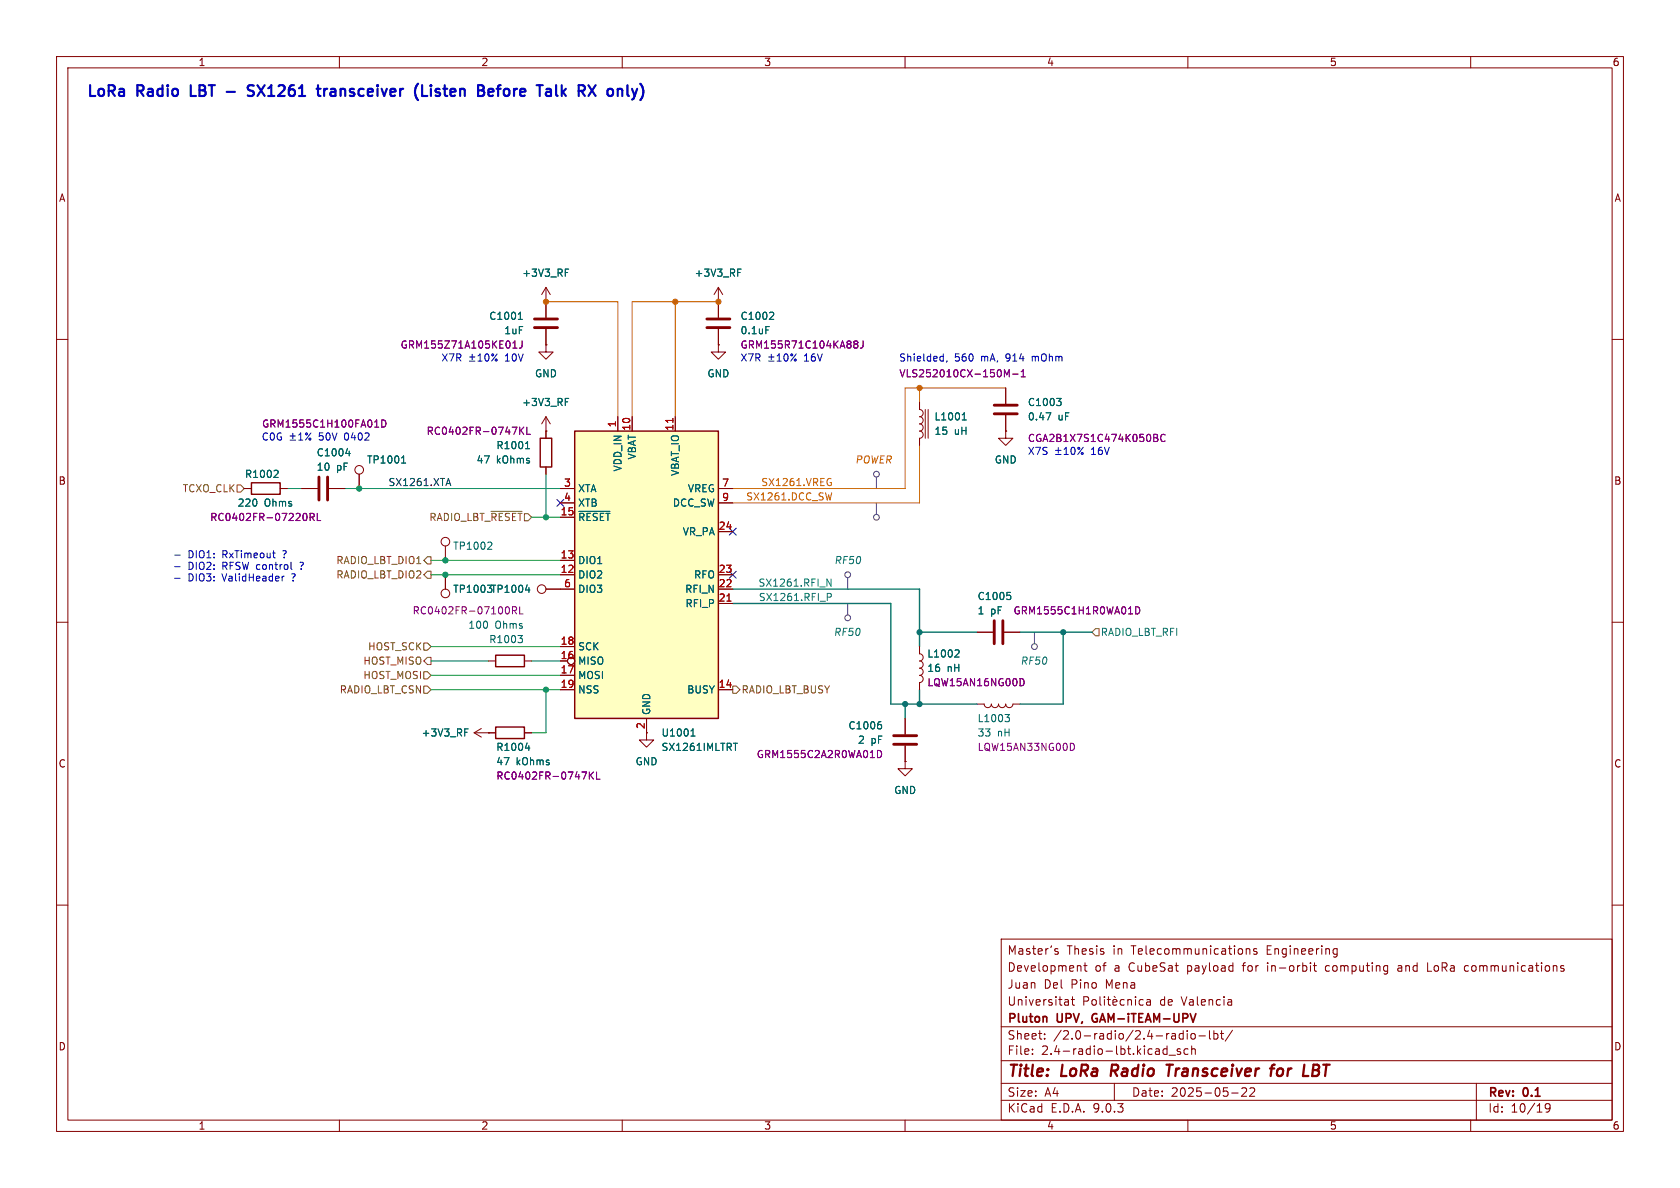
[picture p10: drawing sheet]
<svg xmlns="http://www.w3.org/2000/svg" width="297mm" height="210mm" viewBox="0 0 297 210" stroke-linecap="round" stroke-linejoin="round" font-family="sans-serif">
<defs><g id="words">
<g font-size="2.8" fill="#840000">
<text x="178" y="190.9">Title:</text>
<text x="187.7" y="190.9">LoRa</text>
<text x="197.2" y="190.9">Radio</text>
<text x="207.9" y="190.9">Transceiver</text>
<text x="227.1" y="190.9">for</text>
<text x="233.6" y="190.9">LBT</text>
</g>
<g font-size="2.7" fill="#0000c2">
<text x="15.2" y="18">LoRa</text>
<text x="24.3" y="18">Radio</text>
<text x="34.5" y="18">LBT</text>
<text x="46.2" y="18">SX1261</text>
<text x="59.3" y="18">transceiver</text>
<text x="77.2" y="18">(Listen</text>
<text x="89.2" y="18">Before</text>
<text x="100.5" y="18">Talk</text>
<text x="108.5" y="18">RX</text>
</g>
<g font-size="2.1" fill="#840000">
<text x="178" y="172">Development</text>
<text x="188.6" y="169">Thesis</text>
<text x="193.5" y="172">of</text>
<text x="196.8" y="169">in</text>
<text x="197" y="172">a</text>
<text x="199.7" y="172">CubeSat</text>
<text x="200.2" y="169">Telecommunications</text>
<text x="210.1" y="172">payload</text>
<text x="220.1" y="172">for</text>
<text x="224.2" y="169">Engineering</text>
<text x="224.6" y="172">in-orbit</text>
<text x="235" y="172">computing</text>
<text x="248" y="172">and</text>
<text x="253.3" y="172">LoRa</text>
<text x="260.1" y="172">communications</text>
<text x="178" y="178">Universitat</text>
<text x="178" y="175">Juan</text>
<text x="184.5" y="175">Del</text>
<text x="189.4" y="175">Pino</text>
<text x="195.6" y="175">Mena</text>
<text x="205.1" y="178">de</text>
<text x="209" y="178">Valencia</text>
<text x="178" y="184">Sheet:</text>
<text x="178" y="181.2">Pluton</text>
<text x="186.2" y="184">/2.0-radio/2.4-radio-lbt/</text>
<text x="187" y="181.2">UPV,</text>
<text x="193.8" y="181.2">GAM-iTEAM-UPV</text>
<text x="178" y="186.7">File:</text>
<text x="184.1" y="186.7">2.4-radio-lbt.kicad_sch</text>
<text x="178" y="196.9">KiCad</text>
<text x="178" y="194.1">Size:</text>
<text x="184.7" y="194.1">A4</text>
<text x="185.7" y="196.9">E.D.A.</text>
<text x="193.3" y="196.9">9.0.3</text>
<text x="200" y="194.1">Date:</text>
<text x="207" y="194.1">2025-05-22</text>
<text x="263" y="194.3">Rev:</text>
<text x="263" y="196.9">Id:</text>
<text x="267.1" y="196.9">10/19</text>
<text x="269.4" y="194.3">0.1</text>
</g>
<g font-size="1.8" fill="#840000">
<text x="35" y="11.9">1</text>
<text x="85" y="11.9">2</text>
<text x="135" y="11.9">3</text>
<text x="185" y="11.9">4</text>
<text x="235" y="11.9">5</text>
<text x="285" y="11.9">6</text>
<text x="10.3" y="35.9">A</text>
<text x="285.3" y="35.9">A</text>
<text x="10.3" y="85.9">B</text>
<text x="285.3" y="85.9">B</text>
<text x="114" y="129" transform="rotate(-90 114 129)">2</text>
<text x="10.3" y="135.9">C</text>
<text x="285.3" y="135.9">C</text>
<text x="10.3" y="185.9">D</text>
<text x="285.3" y="185.9">D</text>
<text x="35" y="199.9">1</text>
<text x="85" y="199.9">2</text>
<text x="135" y="199.9">3</text>
<text x="185" y="199.9">4</text>
<text x="235" y="199.9">5</text>
<text x="285" y="199.9">6</text>
</g>
<g font-size="1.8" fill="#006464">
<text x="92.2" y="49.1">+3V3_RF</text>
<text x="122.7" y="49.1">+3V3_RF</text>
<text x="86.4" y="56.7">C1001</text>
<text x="89" y="59.3">1uF</text>
<text x="130.8" y="56.7">C1002</text>
<text x="130.8" y="59.3">0.1uF</text>
<text x="92.2" y="72">+3V3_RF</text>
<text x="94.5" y="66.9">GND</text>
<text x="125" y="66.9">GND</text>
<text x="181.6" y="72">C1003</text>
<text x="165.1" y="74.5">L1001</text>
<text x="165.1" y="77.1">15</text>
<text x="168.7" y="77.1">uH</text>
<text x="181.6" y="74.5">0.47</text>
<text x="187" y="74.5">uF</text>
<text x="55.9" y="80.9">C1004</text>
<text x="55.9" y="83.4">10</text>
<text x="59.5" y="83.4">pF</text>
<text x="64.8" y="82.1">TP1001</text>
<text x="84.2" y="82.1">47</text>
<text x="87.7" y="79.6">R1001</text>
<text x="87.7" y="82.1">kOhms</text>
<text x="110.1" y="83.4" transform="rotate(-90 110.1 83.4)">VDD_IN</text>
<text x="112.6" y="81.3" transform="rotate(-90 112.6 81.3)">VBAT</text>
<text x="175.8" y="82.1">GND</text>
<text x="41.9" y="89.8">220</text>
<text x="43.2" y="84.7">R1002</text>
<text x="46.7" y="89.8">Ohms</text>
<text x="102.1" y="87.2">XTA</text>
<text x="102.1" y="89.8">XTB</text>
<text x="118.9" y="89.8">DCC_SW</text>
<text x="120.2" y="84.2" transform="rotate(-90 120.2 84.2)">VBAT_IO</text>
<text x="121.5" y="87.2">VREG</text>
<text x="102.1" y="92.3">~{RESET}</text>
<text x="120.6" y="94.8">VR_PA</text>
<text x="80" y="97.4">TP1002</text>
<text x="102.1" y="99.9">DIO1</text>
<text x="80" y="105">TP1003 TP1004</text>
<text x="102.1" y="102.5">DIO2</text>
<text x="102.1" y="105">DIO3</text>
<text x="121" y="105">RFI_N</text>
<text x="121.1" y="107.5">RFI_P</text>
<text x="122.6" y="102.5">RFO</text>
<text x="172.7" y="106.3">C1005</text>
<text x="82.7" y="111.4">100</text>
<text x="86.4" y="113.9">R1003</text>
<text x="87.5" y="111.4">Ohms</text>
<text x="172.7" y="108.8">1</text>
<text x="175.1" y="108.8">pF</text>
<text x="102.1" y="115.2">SCK</text>
<text x="102.1" y="117.7">MISO</text>
<text x="163.8" y="116.4">L1002</text>
<text x="163.8" y="119">16</text>
<text x="167.4" y="119">nH</text>
<text x="102.1" y="120.2">MOSI</text>
<text x="102.1" y="122.8">NSS</text>
<text x="121.4" y="122.8">BUSY</text>
<text x="74.4" y="130.4">+3V3_RF</text>
<text x="115.2" y="126.5" transform="rotate(-90 115.2 126.5)">GND</text>
<text x="116.8" y="130.4">U1001</text>
<text x="149.9" y="129.1">C1006</text>
<text x="151.6" y="131.7">2</text>
<text x="154" y="131.7">pF</text>
<text x="172.7" y="127.9">L1003</text>
<text x="172.7" y="130.4">33</text>
<text x="176.3" y="130.4">nH</text>
<text x="87.6" y="132.9">R1004</text>
<text x="87.6" y="135.5">47</text>
<text x="91.2" y="135.5">kOhms</text>
<text x="112.3" y="135.5">GND</text>
<text x="116.8" y="132.9">SX1261IMLTRT</text>
<text x="158" y="140.6">GND</text>
</g>
<g font-size="1.8" fill="#840084">
<text x="70.7" y="61.8">GRM155Z71A105KE01J</text>
<text x="130.8" y="61.8">GRM155R71C104KA88J</text>
<text x="158.9" y="66.9">VLS252010CX-150M-1</text>
<text x="46.2" y="75.8">GRM1555C1H100FA01D</text>
<text x="75.3" y="77.1">RC0402FR-0747KL</text>
<text x="181.6" y="78.3">CGA2B1X7S1C474K050BC</text>
<text x="37.1" y="92.3">RC0402FR-07220RL</text>
<text x="72.8" y="108.8">RC0402FR-07100RL</text>
<text x="179.1" y="108.8">GRM1555C1H1R0WA01D</text>
<text x="163.8" y="121.5">LQW15AN16NG00D</text>
<text x="133.7" y="134.2">GRM1555C2A2R0WA01D</text>
<text x="172.7" y="132.9">LQW15AN33NG00D</text>
<text x="87.6" y="138">RC0402FR-0747KL</text>
</g>
<g font-size="1.8" fill="#0000c2">
<text x="77.9" y="64.1">X7R</text>
<text x="89.4" y="64.1">10V</text>
<text x="130.8" y="64.1">X7R</text>
<text x="142.3" y="64.1">16V</text>
<text x="158.9" y="64.1">Shielded,</text>
<text x="168.7" y="64.1">560</text>
<text x="173.5" y="64.1">mA,</text>
<text x="178.1" y="64.1">914</text>
<text x="182.9" y="64.1">mOhm</text>
<text x="46.2" y="78.1">C0G</text>
<text x="56.5" y="78.1">50V</text>
<text x="61.2" y="78.1">0402</text>
<text x="181.6" y="80.6">X7S</text>
<text x="193" y="80.6">16V</text>
<text x="33.2" y="98.9">DIO1:</text>
<text x="33.2" y="100.9">DIO2:</text>
<text x="39.4" y="98.9">RxTimeout</text>
<text x="39.4" y="100.9">RFSW control</text>
<text x="50.3" y="98.9">?</text>
<text x="53.5" y="100.9">?</text>
<text x="33.2" y="103">DIO3:</text>
<text x="39.4" y="103">ValidHeader</text>
<text x="51.8" y="103">?</text>
</g>
<g font-size="1.8" fill="#a90000">
<text x="109" y="75.6" transform="rotate(-90 109 75.6)">1</text>
<text x="111.5" y="76.2" transform="rotate(-90 111.5 76.2)">10</text>
<text x="119.1" y="76.2" transform="rotate(-90 119.1 76.2)">11</text>
<text x="99.6" y="86.1">3</text>
<text x="99.6" y="88.6">4</text>
<text x="127.6" y="86.1">7</text>
<text x="127.6" y="88.6">9</text>
<text x="99" y="91.2">15</text>
<text x="127" y="93.7">24</text>
<text x="99" y="98.8">13</text>
<text x="99" y="101.3">12</text>
<text x="127" y="101.3">23</text>
<text x="99.6" y="103.9">6</text>
<text x="127" y="103.9">22</text>
<text x="127" y="106.4">21</text>
<text x="99" y="114">18</text>
<text x="99" y="116.6">16</text>
<text x="99" y="119.1">17</text>
<text x="99" y="121.7">19</text>
<text x="127" y="121.7">14</text>
</g>
<g font-size="1.8" fill="#c60">
<text x="151.1" y="82.1">POWER</text>
<text x="131.8" y="88.6">SX1261.DCC_SW</text>
<text x="134.5" y="86">SX1261.VREG</text>
</g>
<g font-size="1.8" fill="#725600">
<text x="32.2" y="87.2">TCXO_CLK</text>
<text x="75.8" y="92.3">RADIO_LBT_~{RESET}</text>
<text x="59.4" y="99.9">RADIO_LBT_DIO1</text>
<text x="59.4" y="102.5">RADIO_LBT_DIO2</text>
<text x="64.1" y="117.7">HOST_MISO</text>
<text x="65" y="115.2">HOST_SCK</text>
<text x="60" y="122.8">RADIO_LBT_CSN</text>
<text x="64.1" y="120.2">HOST_MOSI</text>
<text x="131" y="122.8">RADIO_LBT_BUSY</text>
</g>
<text font-size="1.8" fill="#0f0f0f" x="68.6" y="86">SX1261.XTA</text>
<g font-size="1.8" fill="#008484">
<text x="147.4" y="99.9">RF50</text>
<text x="134" y="103.8">SX1261.RFI_N</text>
<text x="134.1" y="106.3">SX1261.RFI_P</text>
<text x="147.3" y="112.6">RF50</text>
<text x="194.5" y="112.6">RADIO_LBT_RFI</text>
<text x="180.3" y="117.7">RF50</text>
</g>
</g></defs>
<g fill="none" stroke="#840000" stroke-width=".18">
<path d="M10 10h277v190h-277zM12 12h273v186h-273zM60 10v2M110 10v2M160 10v2M210 10v2M260 10v2M96.5 53.3h.1M96.5 50.8v5.3M96.5 58.2v2.8M96.5 50.8l-.7 1.3M96.5 50.8l.8 1.3"/>
<path d="M10 60h2M96.5 76.2h.1M96.5 61v1.2h1.3l-1.3 1.3-1.3-1.3h1.3M96.5 61h.1M96.5 73.7v3.8M96.5 73.7l-.7 1.2M96.5 73.7l.8 1.2M127 61v1.2h1.3l-1.3 1.3-1.3-1.3h1.3M127 61h.1M162.6 71.1v1.3a.64 .64 0 0 1 .6 .6 .64 .64 0 0 1-.6 .7 .64 .64 0 0 1 .6 .6 .64 .64 0 0 1-.6 .6M162.6 74.9a.64 .64 0 0 1 .6 .7 .64 .64 0 0 1-.6 .6 .64 .64 0 0 1 .6 .6 .64 .64 0 0 1-.6 .7v1.2M163.6 72.4v5.1"/>
<path d="M164.1 72.4v5.1M177.8 76.2v1.3h1.3l-1.3 1.2-1.3-1.2h1.3M177.8 76.2h.1M177.8 68.6v2.8M177.8 73.4v2.8M285 60h2M43.2 86.4h1.2M49.5 86.4h1.3M53.3 86.4h2.8M58.2 86.4h2.8M63.5 83.8v2.6M78.7 96.5v2.6"/>
<path d="M96.5 82.6v1.2M10 110h2M78.7 101.6v2.5M86.4 116.8h1.2M92.7 116.8h1.3M96.5 104.1h2.6M172.7 111.8h2.8M177.5 111.8h2.8M285 110h2M83.8 129.5l1.3 .8M83.8 129.5h3.8M85.1 128.8l-1.3 .7"/>
<path d="M86.4 129.5h.1M92.7 129.5h1.3M160 134.6v1.3h1.3l-1.3 1.3-1.3-1.3h1.3M160 134.6h.1M160 127v2.8M160 131.8v2.8M10 160h2M177 166h108v32h-108zM178.5 168.7v-1.5l.5 1.1 .5-1.1v1.5M180.2 167.8h.5l.1 .9M180.8 168.1h-.5a.29 .29 0 0 0-.2 .3 .29 .29 0 0 0 .2 .3l.5-.1M182 167.8l-.3-.1-.2 .2v.2l.5 .2v.3h-.5"/>
<path d="M182.5 167.7h.6M182.7 167.2v1.3l.4 .2M183.5 168.2l.7-.1v-.3l-.5-.1-.2 .2 .1 .7h.6M184.9 167.7v1M185.3 167.7l-.3 .1-.1 .2M185.9 167.2l-.2 .3M187 167.8l-.3-.1-.2 .2v.2l.5 .2v.3h-.5M188.4 176.7h.3l.2 .2v.8M188.9 177.6l-.5 .1M188.9 177.1h-.5M189.4 176.7h.6M189.6 176.2v1.3l.4 .2"/>
<path d="M190.9 170.7l.2 .2v.8M191.6 170.7h.6M191.6 177l.7-.1 .2-.2-.1-.4-.2-.1h-.6v1.5M191.8 170.2v1.3l.4 .2M193.1 176.8l.2-.1 .4 .1 .1 .6-.1 .2-.4 .1-.2-.1zM194.5 176.2v1.3l.2 .2M195.2 176.2v.1M195.2 176.7v1M195.7 176.7h.6M196 176.2v1.3l.3 .2M196.7 177.2l.8-.1-.1-.3-.4-.1-.3 .2 .1 .7h.6M197 176.1l.2 .2"/>
<path d="M198.7 176.8l-.4-.1-.3 .3v.4l.2 .2h.5M199.4 176.8l.2-.1 .4 .1v.9M199.4 176.7v1M200.7 176.2v.1M200.7 176.7v1M202.1 176.8l-.4-.1-.3 .3v.4l.1 .2h.6M202.7 176.8h.6l.1 .9M203.4 177.1h-.5a.29 .29 0 0 0-.2 .3 .29 .29 0 0 0 .2 .3l.5-.1M217.7 176.8v.9M217.7 177.6l-.1 .1M217.7 177.1h-.1M220.3 167.8l.2-.1 .4 .1 .1 .9"/>
<path d="M220.3 167.7v1M222.2 167.8l-.4-.1-.2 .2 .1 .2 .5 .2v.3h-.6M231.7 170.2v.1M231.7 170.7v1M232.2 170.7h.5M232.4 170.2v1.3l.3 .2M234.4 170.8v.8M236 167.7l.4 .1M236.4 168.6l-.4 .1M236.4 167.7v1.2l-.2 .2-.3 .1M245.2 170.7l.1 .1M245.3 170.7l-.1 1.4"/>
<path d="M245.3 171.6l-.1 .1M247.6 170.7l-.4 .1M247.7 171.1h-.4a.29 .29 0 0 0-.2 .3 .29 .29 0 0 0 .2 .3h.4M252.4 170.2v1.5h.7M259 171.6l.5 .1M259.5 170.7l-.5 .1M276.5 170.8l-.4-.1-.2 .2 .1 .2 .5 .2v.3h-.6M285 160h2M60 198v2M110 198v2M160 198v2M177 194.5h108"/>
<path d="M177 191.5h108M177 187.5h108M177 181.5h108M182.5 186.3v.1M182.5 185.5v.1M184.7 183.6v.1M184.7 182.8v.1M197 191.5v3M205.7 186.3l.2 .1 .4-.1M206.3 184.9v1.5M206.3 185.5l-.4-.1-.2 .1M206.7 186.5h1.1"/>
<path d="M208.7 185.5l-.4-.1-.2 .2 .1 .2 .5 .2v.3h-.6M209.2 182.2v1.5M209.2 182.8l-.5-.1-.2 .3v.4l.1 .2h.6M209.9 182.2v.1M209.9 182.7v1M210 198v2M210 185.5l-.4-.1-.3 .3v.4l.2 .2h.5M210.7 185.5l.2-.1 .3 .1 .1 .9M210.7 184.9v1.5M210.7 182.8l.3-.1 .3 .3v.4l-.3 .3-.3-.1-.2-.2v-.4zM212 183.1h1.1M213.8 182.2v1.3l.2 .2"/>
<path d="M214.6 182.8l.4-.1 .3 .3v.4l-.1 .2h-.6M214.6 182.2v1.5M215.7 182.7h.6M216 182.2v1.3l.3 .2M217.7 193.2h1.2M217.9 182.1l-1.3 2M219.5 192.4l.6-.1 .2 .1 .1 .3-.9 1.1h.9M221 192.4l.5-.1 .2 .1 .1 .3-.9 1.1h.9M260 198v2M261 191.5v6.5M274 195.7l-.3 .3h-.2l-.3-.3 .1-.5 .4-.1 .3 .1a.99 .99 0 0 1-.4 1.4h-.3"/>
<circle cx="63.5" cy="83.1" r=".76"/>
<circle cx="78.7" cy="95.8" r=".76"/>
<circle cx="78.7" cy="104.9" r=".76"/>
<circle cx="95.8" cy="104.1" r=".76"/>
</g>
<path d="M196.6 188.2l-.3 2M206.2 188.2h1.2M206.8 188.2l-.3 2M224.5 188.9h.8M225.4 188.2l-.4 .1-.2 .2-.2 1.7M226.5 188.9a.62 .62 0 0 0-.7 .4v.7a.52 .52 0 0 0 .8 .1M232.1 189.2h.7M232.8 189.2l.2 .1M232.9 188.2h-.7l-.2 2 .9-.1M233 189.1l-.2 .1" fill="none" stroke="#840000" stroke-width=".4"/>
<path d="M193.2 179.4l-.1 .4 .1 .7" fill="none" stroke="#840000" stroke-width=".3"/>
<path d="M95.5 77.5h2v5.1h-2zM44.4 85.3h5.1v2.1h-5.1zM87.6 115.8h5.1v2.1h-5.1zM87.6 128.5h5.1v2.1h-5.1z" fill="none" stroke="#840000" stroke-width=".25"/>
<g fill="none" stroke="#006464" stroke-width=".18">
<path d="M91.6 56.5h.8M91.8 55.5l.2-.3v1.3M99.9 48.2h.5M99.9 47.6h.6M61.7 79.7v.9M92.9 79.3h.7M93 78.4l.3-.4v1.3M99.9 70.4h.6M99.9 71h.5M170.1 74.2h.7M170.2 73.3l.3-.3v1.2M184.9 73h.9l-.6 1.2"/>
<path d="M186.8 70.4h.8l-.4 .5M187.3 70.9l.3 .3v.3l-.3 .2M48.9 83.1l.3 .3-.1 .3-.7 .7h.8M61.1 80.2h.8M71 81.9h.7M71.2 80.8l.2-.2v1.3M86.7 95.8l.3 .3-.1 .3-.7 .7h.8M91.6 112.3h.8l-.5 .5M92.1 112.8l.3 .3v.3l-.3 .2M92.9 104.3h.8M93.5 103.9v.8M178 104.7h.6"/>
<path d="M178.5 105.2l.2 .2v.3l-.2 .3M82.2 129.5h.4M82.2 128.8h.6M92.9 132.2h.8M93.5 131.8v.9M155.5 127.6h.2M155.6 128.1l.3 .2v.3l-.3 .2"/>
</g>
<g fill="none" stroke="#840084" stroke-width=".18">
<path d="M66.2 75.5h.8M67.5 74.2a.64 .64 0 0 1 .7 .7 .64 .64 0 0 1-.7 .6zM90.7 61.5h.7M90.7 60.6l.3-.3v1.2M91.9 75.5v1.3M92.1 76.1l.5 .7M92.3 60.3v.9a.41 .41 0 0 1-.5 .3M92.6 75.5l-.7 .7M93.1 75.5v1.3h.6M177.6 66.6v-1.3l.4 1 .4-1v1.3M179 66.1h1M180.5 66.6h.8"/>
<path d="M180.5 65.7l.4-.4v1.3M204 76.8l.6 .1v.2l-.2 .3M204 77.4h.4M204.4 77.4l.3 .2-.1 .3-.6 .1M206 76.9a.6 .6 0 0 0-.9 .4 .6 .6 0 0 0 .6 .7l.3-.1M54.2 91v.8M54.8 91.4h.6l.1-.2v-.3l-.7-.2v1.3M55.1 91.4l.4 .6M56.1 90.7v1.3h.6M90 107.5v.8M90.6 107.9h.6l.1-.2v-.3l-.7-.1v1.2M90.9 107.9l.4 .6"/>
<path d="M91.9 107.3v1.2h.6M200.8 107.3a.64 .64 0 0 1 .7 .6 .64 .64 0 0 1-.7 .6zM104.2 136.5v1.2M104.4 137l.5 .7M104.9 136.5l-.7 .7M105.5 136.5v1.2h.6M155.1 132.7a.64 .64 0 0 1 .8 .6 .64 .64 0 0 1-.8 .6z"/>
</g>
<path d="M94.5 57.9h4.1M94.5 56.4h4.1M175.8 73.2h4M175.8 71.6h4M56.4 84.3v4.1M57.9 84.3v4.1M175.8 109.7v4.1M177.3 109.7v4.1M158 130h4.1M158 131.6h4.1" fill="none" stroke="#840000" stroke-width=".51"/>
<path d="M101.6 76.2h25.4v50.8h-25.4z" fill="#ffffc2"/>
<path d="M101.6 76.2h25.4v50.8h-25.4z" fill="none" stroke="#840000" stroke-width=".25"/>
<g fill="none" stroke="#840000" stroke-width=".18">
<path d="M96.5 53.3h.1M96.5 53.3v2.8M96.5 58.2v2.8M127 53.3h.1M127 50.8l-.8 1.3M127 50.8l.8 1.3M127 50.8v5.3M127 58.2v2.8M96.5 76.2h.1M96.5 61h.1M96.5 76.2v1.3M109.2 73.7v2.5"/>
<path d="M111.8 73.7v2.5M119.4 73.7v2.5M127 61h.1M162.6 71.1v1.3M162.6 77.5v1.2M177.8 76.2h.1M177.8 68.6v2.8M177.8 73.4v2.8M43.2 86.4h1.2M49.5 86.4h1.3M53.3 86.4h2.8M58.2 86.4h2.8"/>
<path d="M63.5 83.8v2.6M96.5 82.6v1.2M99.1 86.4h2.5M99.1 88.9h2.5M99.1 91.4h2.5M99.1 99.1h2.5M127 86.4h2.5M127 88.9h2.5M127 94h2.5M78.7 101.6v2.5M96.5 104.1h5.1M99.1 101.6h2.5"/>
<path d="M99.1 114.3h2.5M99.1 119.4h2.5M127 101.6h2.5M127 104.1h2.5M127 106.7h2.5M162.6 114.3v1.3a.64 .64 0 0 1 .6 .6 .64 .64 0 0 1-.6 .6 .64 .64 0 0 1 .6 .7 .64 .64 0 0 1-.6 .6M162.6 118.1a.64 .64 0 0 1 .6 .6 .64 .64 0 0 1-.6 .7 .64 .64 0 0 1 .6 .6 .64 .64 0 0 1-.6 .7v1.2M172.7 111.8h2.8M177.5 111.8h2.8M86.4 129.5h.1M86.4 129.5h1.2M92.7 129.5h1.3"/>
<path d="M99.1 121.9h2.5M114.3 127v3.8h1.3l-1.3 1.3-1.3-1.3h1.3M127 121.9h2.5M160 134.6h.1M160 127v2.8M160 131.8v2.8M172.7 124.5h1.3a.64 .64 0 0 0 .6 .6 .64 .64 0 0 0 .7-.6 .64 .64 0 0 0 .6 .6 .64 .64 0 0 0 .6-.6 .64 .64 0 0 0 .7 .6 .64 .64 0 0 0 .6-.6 .64 .64 0 0 0 .6 .6 .64 .64 0 0 0 .7-.6h1.2"/>
<circle cx="101" cy="116.8" r=".63"/>
</g>
<g fill="none" stroke="#006464" stroke-width=".18">
<path d="M91.6 56.5h.8M91.8 55.5l.2-.3v1.3M99.9 48.2h.5M99.9 47.6h.6M130.4 48.2h.4M130.4 47.6h.6M135.4 57.7h.6M136.5 55.2l.3 .2-.1 .3-.7 .8h.8M61.7 79.7v.9M92.9 79.3h.7M93 78.4l.3-.4v1.3M99.9 70.4h.6"/>
<path d="M99.9 71h.5M170.1 74.2h.7M170.2 73.3l.3-.3v1.2M184.9 73h.9l-.6 1.2M186.8 70.4h.8l-.4 .5M187.3 70.9l.3 .3v.3l-.3 .2M48.9 83.1l.3 .3-.1 .3-.7 .7h.8M61.1 80.2h.8M71 81.9h.7M71.2 80.8l.2-.2v1.3M102.3 90.4h5.5M92.9 104.3h.8"/>
<path d="M93.5 103.9v.8M169 114.9h.4l.2 .3-.8 .9h.8M178 104.7h.6M178.5 105.2l.2 .2v.3l-.2 .3M82.2 129.5h.4M82.2 128.8h.6M92.9 132.2h.8M93.5 131.8v.9M122.2 130.1h.7M122.3 129.2l.2-.4v1.3M129.7 131.4h.7M155.5 127.6h.2"/>
<path d="M155.6 128.1l.3 .2v.3l-.3 .2M177.7 126.3h.8l-.5 .5 .4 .1 .1 .4-.3 .3h-.3"/>
</g>
<path d="M119 74v.7M128.5 106.3h.7" fill="none" stroke="#a90000" stroke-width=".18"/>
<path d="M125 57.9h4M125 56.4h4" fill="none" stroke="#840000" stroke-width=".51"/>
<g fill="none" stroke="#840084" stroke-width=".18">
<path d="M66.2 75.5h.8M67.5 74.2a.64 .64 0 0 1 .7 .7 .64 .64 0 0 1-.7 .6zM90.7 61.5h.7M90.7 60.6l.3-.3v1.2M91.9 75.5v1.3M92.1 76.1l.5 .7M92.3 60.3v.9a.41 .41 0 0 1-.5 .3M92.6 75.5l-.7 .7M93.1 75.5v1.3h.6M151.1 60.8h.1M151.1 60.3h.3l.2 .1 .1 .2-.3 .2M151.2 60.8h.2"/>
<path d="M151.2 60.8l-.1 .1M151.4 60.8l.3 .3-.1 .3-.2 .1h-.3M152.6 60.3v.9a.41 .41 0 0 1-.5 .3M177.6 66.6v-1.3l.4 1 .4-1v1.3M179 66.1h1M180.5 66.6h.8M180.5 65.7l.4-.4v1.3M204 76.8l.6 .1v.2l-.2 .3M204 77.4h.4M204.4 77.4l.3 .2-.1 .3-.6 .1M206 76.9a.6 .6 0 0 0-.9 .4 .6 .6 0 0 0 .6 .7l.3-.1M54.2 91v.8"/>
<path d="M54.8 91.4h.6l.1-.2v-.3l-.7-.2v1.3M55.1 91.4l.4 .6M56.1 90.7v1.3h.6M180.6 120a.68 .68 0 0 1 .5 .6 .68 .68 0 0 1-.5 .6M200.8 107.3a.64 .64 0 0 1 .7 .6 .64 .64 0 0 1-.7 .6zM104.2 136.5v1.2M104.4 137l.5 .7M104.9 136.5l-.7 .7M105.5 136.5v1.2h.6M155.1 132.7a.64 .64 0 0 1 .8 .6 .64 .64 0 0 1-.8 .6zM189.5 131.4a.68 .68 0 0 1 .5 .6 .68 .68 0 0 1-.5 .7"/>
</g>
<g fill="none" stroke="#484848" stroke-width=".18">
<path d="M154.9 84.3v2.1M154.9 88.9v2M149.9 102.1v2M149.9 106.7v2M182.9 111.8v2"/>
<circle cx="154.9" cy="83.8" r=".51"/>
<circle cx="154.9" cy="91.4" r=".51"/>
<circle cx="149.9" cy="109.2" r=".51"/>
<circle cx="149.9" cy="101.6" r=".51"/>
<circle cx="182.9" cy="114.3" r=".51"/>
</g>
<path d="M41.9 85.7h.6l.7 .7-.7 .6h-.6zM75.6 98.4h.6v1.3h-.6l-.7-.6zM86.8 90.4h5.5M74.9 118.7h.7l.6 .7-.6 .6h-.7zM74.9 113.7h.7l.6 .6-.6 .6h-.7zM75.6 116.2h.6v1.3h-.6l-.7-.7zM75.6 101h.6v1.2h-.6l-.7-.6zM193.7 111.1h.6v1.3h-.6l-.7-.6zM74.9 121.3h.7l.6 .6-.6 .7h-.7zM129.5 121.3h.7l.6 .6-.6 .7h-.7z" fill="none" stroke="#725600" stroke-width=".18"/>
<path d="M96.5 53.3h12.7v20.4M119.4 53.3v20.4M127 53.3h-15.2v20.4M162.6 68.6v2.5M162.6 78.7v10.2h-33.1M177.8 68.6h-17.8v17.8h-30.5M146.6 84.6h.3M146.7 85.3h.3v.4l-.3 .1M147 87.1l-.3 1.3" fill="none" stroke="#c60" stroke-width=".18"/>
<path d="M146.2 102.4l.7 1.2v-1.2M146.3 104.9h.4l.3 .2-.1 .4-.6 .1" fill="none" stroke="#008484" stroke-width=".18"/>
<path d="M79 85.5h.6M79.3 84.6l.4 1.2" fill="none" stroke="#0f0f0f" stroke-width=".18"/>
<path d="M50.8 86.4h2.5M61 86.4h38.1M76.2 99.1h22.9M94 91.4h5.1M96.5 83.8v7.6M76.2 116.8h10.2M76.2 101.6h22.9M76.2 119.4h22.9M76.2 114.3h22.9M94 116.8h5.1M76.2 121.9h22.9M96.5 121.9v7.6h-2.5" fill="none" stroke="#009600" stroke-width=".18"/>
<path d="M129.5 106.7h28v17.8h15.2M129.5 104.1h33.1v10.2M162.6 111.8h10.1M180.3 111.8h12.7M188 111.8v12.7h-7.7M160 124.5v2.5M162.6 121.9v2.6" fill="none" stroke="#008484" stroke-width=".25"/>
<path d="M98.5 88.3l1.2 1.2M99.7 88.3l-1.2 1.2M128.9 93.4l1.2 1.2M130.1 93.4l-1.2 1.2M128.9 101l1.2 1.2M130.1 101l-1.2 1.2" fill="none" stroke="#000084" stroke-width=".18"/>
<g fill="none" stroke="#0000c2" stroke-width=".18">
<path d="M51.3 77.1h1M51.3 77.8h1M51.8 76.6v1M52.8 77.8h.7M52.8 76.9l.4-.4v1.3M55 76.5l-1 1.3M83 63.1h1M83 63.8h1M83.5 62.6v1M84.5 63.8h.7M84.5 62.9l.4-.3v1.2M85.9 62.6h.1a.68 .68 0 0 1 .5 .6 .68 .68 0 0 1-.5 .6 .84 .84 0 0 1-.1-1.2z"/>
<path d="M87.9 62.6l-1 1.2M135.9 63.1h.9M135.9 63.8h.9M136.4 62.6v1M137.4 63.8h.7M137.4 62.9l.3-.3v1.2M138.8 62.6h.1a.68 .68 0 0 1 .4 .6 .68 .68 0 0 1-.4 .6 .84 .84 0 0 1-.1-1.2zM140.8 62.6l-1 1.2M166.6 63h.2M166.8 62.6v1.2M166.8 63.8h-.2M167.4 63.8l-.1 .2"/>
<path d="M186.6 79.6h1M187.1 79.1v1M188.1 79.4l.4-.3v1.2M189.5 79.2l.1-.1a.68 .68 0 0 1 .5 .6 .68 .68 0 0 1-.5 .6l-.1-.1-.2-.3zM191.5 79.1l-1 1.2M30.9 98.1h1M48.2 97.8h.5M48.5 98.6h.2M51.4 99.4v1.1l.2 .2M186.6 80.3h1M188.1 80.3h.7M30.9 100.2h1"/>
<path d="M30.9 102.2h1M49.9 101.9v.8M50.2 101.9l-.3 .2"/>
<circle cx="54.2" cy="76.7" r=".18"/>
<circle cx="54.8" cy="77.6" r=".18"/>
<circle cx="87.1" cy="62.7" r=".18"/>
<circle cx="87.7" cy="63.7" r=".18"/>
<circle cx="140" cy="62.7" r=".18"/>
<circle cx="140.6" cy="63.7" r=".18"/>
<circle cx="190.7" cy="79.2" r=".18"/>
<circle cx="191.3" cy="80.2" r=".18"/>
</g>
<g fill="none" stroke="#0000c2" stroke-width=".38">
<path d="M15.9 15.1v1.9M20.2 15.2l-.3-.1h-.7v1.9M25.3 15.2l-.3-.1h-.7v1.9M28.7 15.1v1.9M29.6 15.1v.1M29.6 15.1l.1 .1h-.1M33.7 15.1v1.9h.9M36.2 15.2l-.3-.1h-.6v1.9M36.9 15.1h1.1M37.4 15.1v1.9M40.1 16.2h1.4M44.9 15.2l-.3-.1-.6 .1a.45 .45 0 0 0-.2 .4 .45 .45 0 0 0 .4 .4 .7 .7 0 0 1 .7 .4l-.1 .4-.3 .2-.7-.1"/>
<path d="M45.5 15.1l1.3 1.9M46.8 15.1l-1.3 1.9M47.8 15.3l.2-.2v1.9M49.2 15.2l.3-.1h.5l.2 .1M52 15.1h-.4l-.3 .1M53.2 15.3l.2-.2v1.9M55.9 15.7h.8M56.2 15.1v1.6l.1 .2 .4 .1M57.3 15.7v1.3M57.9 15.7l-.4 .1-.2 .3M58.5 16.3l-.1 .2 .1 .4M66.7 15.1v.1"/>
<path d="M66.7 15.1l.1 .1h-.1M73.9 14.8l-.4 .5M74.6 15.1v1.9h.9M76.2 15.1v.1M76.2 15.7v1.3M76.2 15.1l-.1 .1h.1M76.2 15.1l.1 .1h-.1M78.6 15.1v1.6M85.4 15.2l-.2-.1h-.7v1.9M86.6 15.7l.6 .1v.3l-.9 .2M87.2 16.9l-.6 .1M87.8 15.7h.7"/>
<path d="M88.5 15.1l-.3 .1-.1 .1v1.7M94.9 15.1h1.1M95.4 15.1v1.9M98.3 15.1v1.6M98.4 16.9l.2 .1M99.3 15.1v1.9M99.5 16.2l.5 .8M100 15.7l-.7 .7M103.3 15.2l-.3-.1h-.7v1.9M104 15.1l1.3 1.9M105.3 15.1l-1.3 1.9M107.7 15.7l-.3 .4v.5l.3 .4"/>
<path d="M110.9 15.1v1.6M113.2 14.8a2.18 2.18 0 0 1 0 2.9"/>
</g>
<g fill="#008484" stroke="#008484" stroke-width=".18">
<circle cx="188" cy="111.8" r=".46"/>
<circle cx="162.6" cy="111.8" r=".46"/>
<circle cx="162.6" cy="124.5" r=".46"/>
<circle cx="160" cy="124.5" r=".46"/>
</g>
<g fill="#c60" stroke="#c60" stroke-width=".18">
<circle cx="162.6" cy="68.6" r=".46"/>
<circle cx="96.5" cy="53.3" r=".46"/>
<circle cx="119.4" cy="53.3" r=".46"/>
<circle cx="127" cy="53.3" r=".46"/>
</g>
<g fill="#009600" stroke="#009600" stroke-width=".18">
<circle cx="63.5" cy="86.4" r=".46"/>
<circle cx="96.5" cy="91.4" r=".46"/>
<circle cx="96.5" cy="121.9" r=".46"/>
<circle cx="78.7" cy="99.1" r=".46"/>
<circle cx="78.7" cy="101.6" r=".46"/>
</g>
<use href="#words"/>
</svg>
